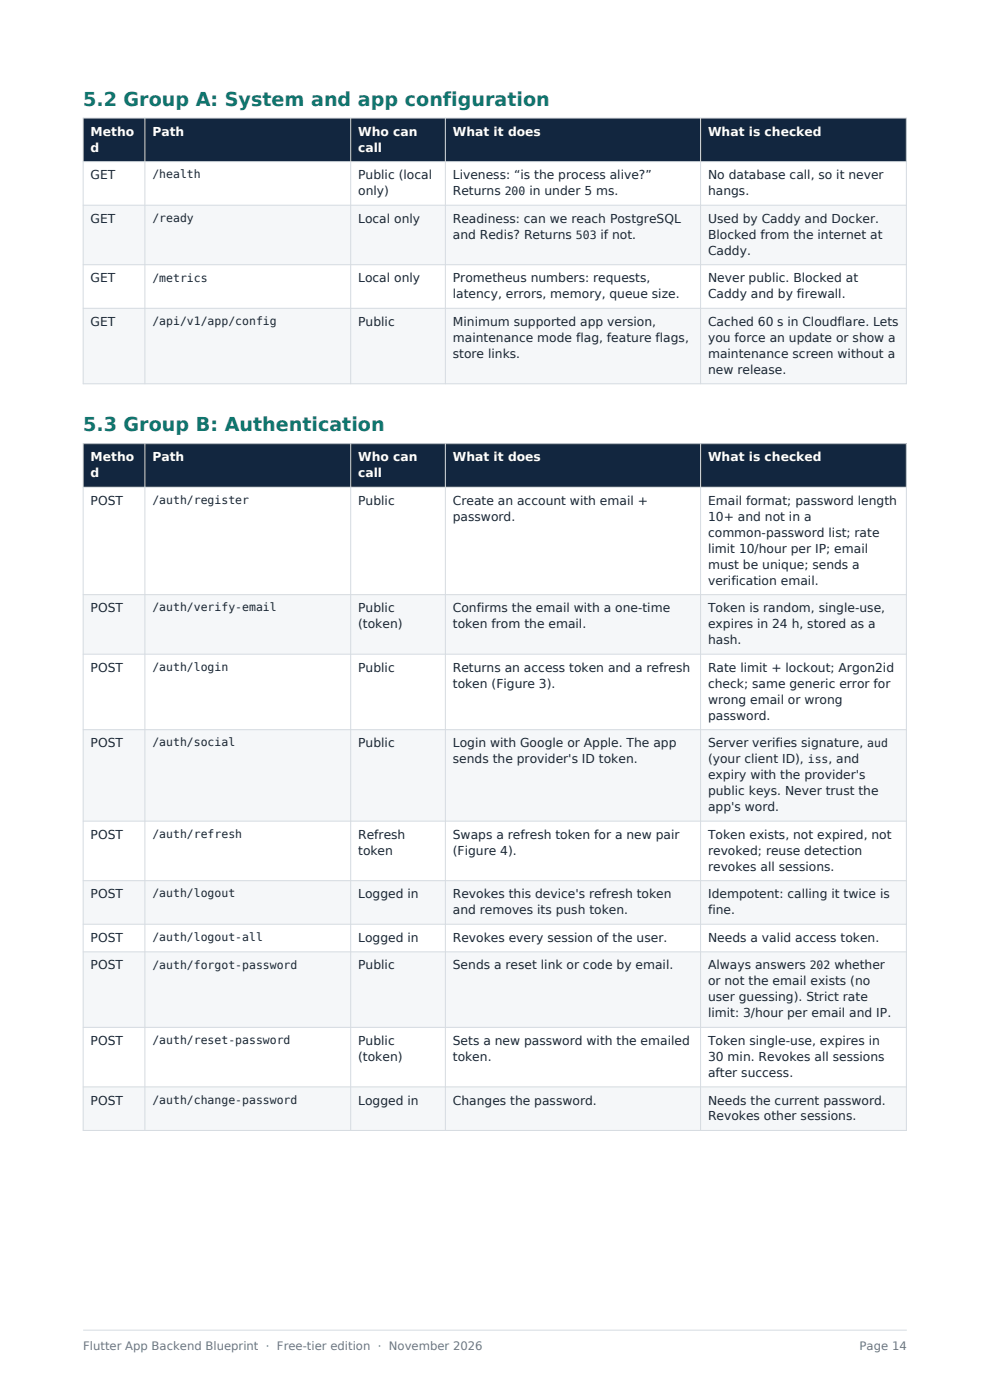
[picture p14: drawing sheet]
<svg xmlns="http://www.w3.org/2000/svg" width="210mm" height="297mm" viewBox="0 0 210 297" stroke-linecap="round" stroke-linejoin="round" font-family="sans-serif">
<defs><g id="words">
<g font-size="4.1" fill="#0f766e">
<text x="17.6" y="22.4">5.2 Group A: System and app configuration</text>
<text x="17.6" y="91.5">5.3 Group B: Authentication</text>
</g>
<g font-size="2.6" fill="#fff">
<text x="19.2" y="28.8">Metho</text>
<text x="32.3" y="28.8">Path</text>
<text x="76" y="28.8">Who can</text>
<text x="96.1" y="28.8">What it does</text>
<text x="150.2" y="28.8">What is checked</text>
<text x="19.2" y="32.2">d</text>
<text x="76" y="32.2">call</text>
<text x="19.2" y="97.9">Metho</text>
<text x="19.2" y="101.2">d</text>
<text x="32.3" y="97.9">Path</text>
<text x="76" y="97.9">Who can</text>
<text x="76" y="101.2">call</text>
<text x="96.1" y="97.9">What it does</text>
<text x="150.2" y="97.9">What is checked</text>
</g>
<g font-size="2.6" fill="#1b2733">
<text x="19.2" y="38">GET</text>
<text x="76" y="38">Public (local</text>
<text x="76" y="41.4">only)</text>
<text x="96.1" y="38">Liveness: “is the process alive?”</text>
<text x="96.1" y="41.4">Returns 200 in under 5 ms.</text>
<text x="150.2" y="38">No database call, so it never</text>
<text x="150.2" y="41.4">hangs.</text>
<text x="19.2" y="47.3">GET</text>
<text x="76" y="47.3">Local only</text>
<text x="96.1" y="47.3">Readiness: can we reach PostgreSQL</text>
<text x="150.2" y="47.3">Used by Caddy and Docker.</text>
<text x="96.1" y="50.7">and Redis? Returns 503 if not.</text>
<text x="150.2" y="50.7">Blocked from the internet at</text>
<text x="19.2" y="59.9">GET</text>
<text x="76" y="59.9">Local only</text>
<text x="96.1" y="59.9">Prometheus numbers: requests,</text>
<text x="150.2" y="54">Caddy.</text>
<text x="150.2" y="59.9">Never public. Blocked at</text>
<text x="96.1" y="63.3">latency, errors, memory, queue size.</text>
<text x="150.2" y="63.3">Caddy and by firewall.</text>
<text x="19.2" y="69.1">GET</text>
<text x="76" y="69.1">Public</text>
<text x="96.1" y="69.1">Minimum supported app version,</text>
<text x="150.2" y="69.1">Cached 60 s in Cloudflare. Lets</text>
<text x="96.1" y="72.5">maintenance mode flag, feature flags,</text>
<text x="96.1" y="75.9">store links.</text>
<text x="150.2" y="72.5">you force an update or show a</text>
<text x="150.2" y="75.9">maintenance screen without a</text>
<text x="150.2" y="79.3">new release.</text>
<text x="19.2" y="107.1">POST</text>
<text x="76" y="107.1">Public</text>
<text x="96.1" y="107.1">Create an account with email +</text>
<text x="150.2" y="107.1">Email format; password length</text>
<text x="96.1" y="110.5">password.</text>
<text x="150.2" y="110.5">10+ and not in a</text>
<text x="150.2" y="113.9">common-password list; rate</text>
<text x="150.2" y="117.3">limit 10/hour per IP; email</text>
<text x="150.2" y="120.6">must be unique; sends a</text>
<text x="150.2" y="124">verification email.</text>
<text x="19.2" y="129.9">POST</text>
<text x="76" y="129.9">Public</text>
<text x="96.1" y="129.9">Confirms the email with a one-time</text>
<text x="150.2" y="129.9">Token is random, single-use,</text>
<text x="76" y="133.3">(token)</text>
<text x="96.1" y="133.3">token from the email.</text>
<text x="150.2" y="133.3">expires in 24 h, stored as a</text>
<text x="150.2" y="136.7">hash.</text>
<text x="19.2" y="142.5">POST</text>
<text x="76" y="142.5">Public</text>
<text x="96.1" y="142.5">Returns an access token and a refresh</text>
<text x="150.2" y="142.5">Rate limit + lockout; Argon2id</text>
<text x="96.1" y="145.9">token (Figure 3).</text>
<text x="150.2" y="145.9">check; same generic error for</text>
<text x="150.2" y="149.3">wrong email or wrong</text>
<text x="150.2" y="152.7">password.</text>
<text x="19.2" y="158.5">POST</text>
<text x="76" y="158.5">Public</text>
<text x="96.1" y="158.5">Login with Google or Apple. The app</text>
<text x="96.1" y="161.9">sends the provider's ID token.</text>
<text x="150.2" y="158.5">Server verifies signature, aud</text>
<text x="150.2" y="161.9">(your client ID), iss, and</text>
<text x="150.2" y="165.3">expiry with the provider's</text>
<text x="150.2" y="168.7">public keys. Never trust the</text>
<text x="150.2" y="172.1">app's word.</text>
<text x="19.2" y="177.9">POST</text>
<text x="76" y="177.9">Refresh</text>
<text x="96.1" y="177.9">Swaps a refresh token for a new pair</text>
<text x="150.2" y="177.9">Token exists, not expired, not</text>
<text x="76" y="181.3">token</text>
<text x="96.1" y="181.3">(Figure 4).</text>
<text x="150.2" y="181.3">revoked; reuse detection</text>
<text x="150.2" y="184.7">revokes all sessions.</text>
<text x="19.2" y="190.6">POST</text>
<text x="76" y="190.6">Logged in</text>
<text x="96.1" y="190.6">Revokes this device's refresh token</text>
<text x="150.2" y="190.6">Idempotent: calling it twice is</text>
<text x="96.1" y="194">and removes its push token.</text>
<text x="150.2" y="194">fine.</text>
<text x="19.2" y="199.8">POST</text>
<text x="76" y="199.8">Logged in</text>
<text x="96.1" y="199.8">Revokes every session of the user.</text>
<text x="150.2" y="199.8">Needs a valid access token.</text>
<text x="19.2" y="205.7">POST</text>
<text x="76" y="205.7">Public</text>
<text x="96.1" y="205.7">Sends a reset link or code by email.</text>
<text x="150.2" y="205.7">Always answers 202 whether</text>
<text x="150.2" y="209.1">or not the email exists (no</text>
<text x="150.2" y="212.4">user guessing). Strict rate</text>
<text x="150.2" y="215.8">limit: 3/hour per email and IP.</text>
<text x="19.2" y="221.7">POST</text>
<text x="76" y="221.7">Public</text>
<text x="96.1" y="221.7">Sets a new password with the emailed</text>
<text x="150.2" y="221.7">Token single-use, expires in</text>
<text x="76" y="225.1">(token)</text>
<text x="96.1" y="225.1">token.</text>
<text x="150.2" y="225.1">30 min. Revokes all sessions</text>
<text x="150.2" y="228.5">after success.</text>
<text x="19.2" y="234.3">POST</text>
<text x="76" y="234.3">Logged in</text>
<text x="96.1" y="234.3">Changes the password.</text>
<text x="150.2" y="234.3">Needs the current password.</text>
<text x="150.2" y="237.7">Revokes other sessions.</text>
</g>
<g font-size="2.5" fill="#6b7785">
<text x="17.6" y="286.4">Flutter App Backend Blueprint · Free-tier edition · November 2026</text>
<text x="182.3" y="286.4">Page 14</text>
</g>
<g font-size="2.4" fill="#1b2733">
<text x="32.3" y="37.9">/health</text>
<text x="32.3" y="47.1">/ready</text>
<text x="32.3" y="59.7">/metrics</text>
<text x="32.3" y="69">/api/v1/app/config</text>
<text x="32.3" y="106.9">/auth/register</text>
<text x="32.3" y="129.7">/auth/verify-email</text>
<text x="32.3" y="142.3">/auth/login</text>
<text x="32.3" y="158.4">/auth/social</text>
<text x="32.3" y="177.8">/auth/refresh</text>
<text x="32.3" y="190.4">/auth/logout</text>
<text x="32.3" y="199.6">/auth/logout-all</text>
<text x="32.3" y="205.5">/auth/forgot-password</text>
<text x="32.3" y="221.5">/auth/reset-password</text>
<text x="32.3" y="234.1">/auth/change-password</text>
</g>
</g></defs>
<path d="M17.6 282.2h174.8" fill="none" stroke="#d5dbe1" stroke-width=".21"/>
<path d="M17.6 25h174.7v9.3h-174.7z" fill-rule="evenodd" fill="#12263f"/>
<g fill="#f5f7f9">
<path d="M17.6 43.5h174.7v12.7h-174.7z" fill-rule="evenodd"/>
<path d="M17.6 65.4h174.7v16h-174.7z" fill-rule="evenodd"/>
</g>
<path d="M17.6 25h174.7v56.4h-174.7zM17.6 34.3h174.7M30.7 25v56.4M74.4 25v56.4M94.5 25v56.4M148.6 25v56.4M17.6 43.5h174.7M17.6 56.2h174.7M17.6 65.4h174.7" fill="none" stroke="#d5dbe1" stroke-width=".21"/>
<path d="M17.6 94.1h174.7v9.3h-174.7z" fill-rule="evenodd" fill="#12263f"/>
<g fill="#f5f7f9">
<path d="M17.6 126.2h174.7v12.6h-174.7z" fill-rule="evenodd"/>
<path d="M17.6 154.8h174.7v19.4h-174.7z" fill-rule="evenodd"/>
<path d="M17.6 186.8h174.7v9.3h-174.7z" fill-rule="evenodd"/>
<path d="M17.6 201.9h174.7v16h-174.7z" fill-rule="evenodd"/>
<path d="M17.6 230.6h174.7v9.2h-174.7z" fill-rule="evenodd"/>
</g>
<g fill="none" stroke="#d5dbe1" stroke-width=".21">
<path d="M17.6 94.1h174.7v145.7h-174.7zM30.7 94.1v145.7M74.4 94.1v145.7M94.5 94.1v145.7M148.6 94.1v145.7M17.6 103.4h174.7M17.6 126.2h174.7M17.6 138.8h174.7M17.6 154.8h174.7M17.6 174.2h174.7M17.6 186.8h174.7M17.6 196.1h174.7"/>
<path d="M17.6 201.9h174.7M17.6 217.9h174.7M17.6 230.6h174.7"/>
</g>
<use href="#words"/>
</svg>
